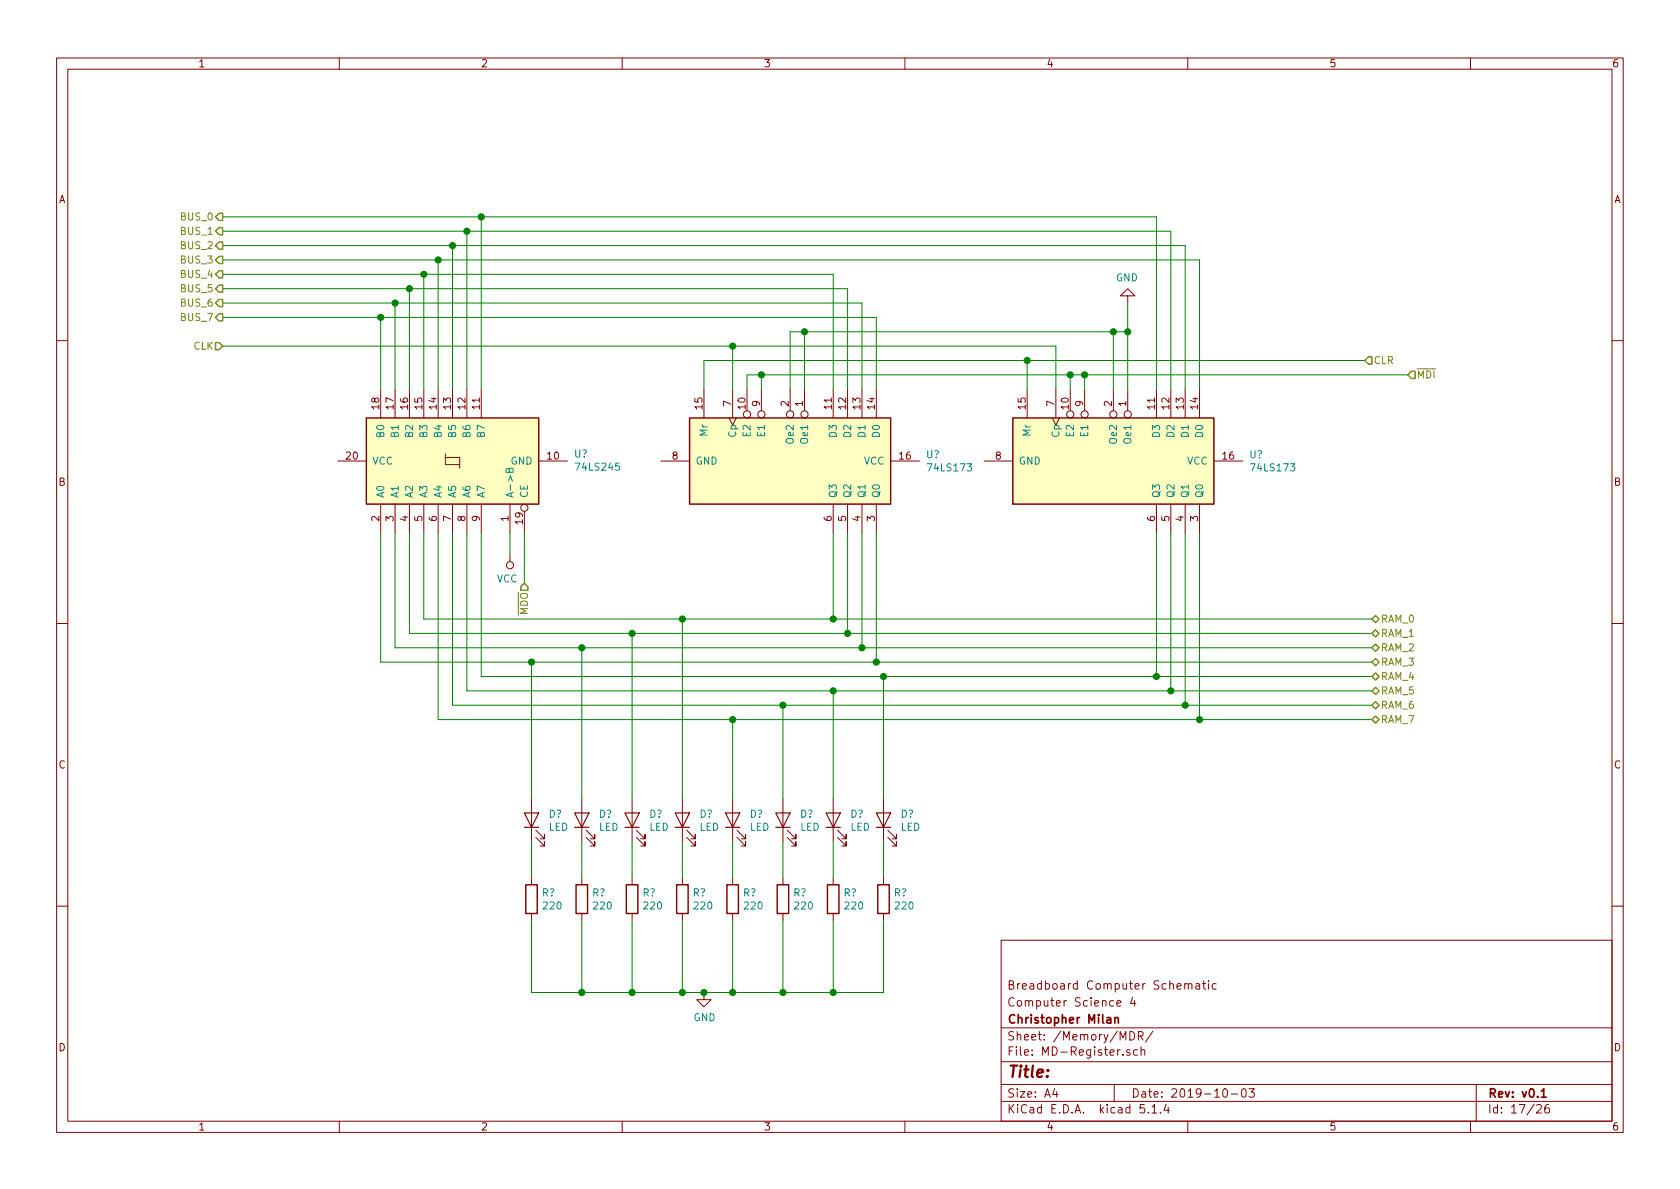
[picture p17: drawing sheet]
<svg xmlns="http://www.w3.org/2000/svg" width="297mm" height="210mm" viewBox="0 0 297 210" stroke-linecap="round" stroke-linejoin="round" font-family="sans-serif">
<defs><g id="words">
<text font-size="2.8" fill="#840000" x="178" y="190.5">Title:</text>
<g font-size="2.1" fill="#840000">
<text x="178" y="178">Computer Science 4</text>
<text x="178" y="175">Breadboard Computer Schematic</text>
<text x="178" y="184">Sheet: /Memory/MDR/</text>
<text x="178" y="181">Christopher Milan</text>
<text x="178" y="186.7">File: MD-Register.sch</text>
<text x="178" y="196.9">KiCad E.D.A. kicad 5.1.4</text>
<text x="178" y="194.1">Size: A4</text>
<text x="200" y="194.1">Date: 2019-10-03</text>
<text x="263" y="194.1">Rev: v0.1</text>
<text x="263" y="196.9">Id: 17/26</text>
</g>
<g font-size="1.8" fill="#840000">
<text x="35" y="11.9">1</text>
<text x="85" y="11.9">2</text>
<text x="135" y="11.9">3</text>
<text x="185" y="11.9">4</text>
<text x="235" y="11.9">5</text>
<text x="285" y="11.9">6</text>
<text x="10.4" y="35.9">A</text>
<text x="285.4" y="35.9">A</text>
<text x="129.3" y="71.9" transform="rotate(-90 129.3 71.9)">7</text>
<text x="134.4" y="71.9" transform="rotate(-90 134.4 71.9)">9</text>
<text x="139.4" y="71.9" transform="rotate(-90 139.4 71.9)">2</text>
<text x="142" y="71.9" transform="rotate(-90 142 71.9)">1</text>
<text x="186.4" y="71.9" transform="rotate(-90 186.4 71.9)">7</text>
<text x="191.5" y="71.9" transform="rotate(-90 191.5 71.9)">9</text>
<text x="196.6" y="71.9" transform="rotate(-90 196.6 71.9)">2</text>
<text x="199.1" y="71.9" transform="rotate(-90 199.1 71.9)">1</text>
<text x="67.1" y="72.3" transform="rotate(-90 67.1 72.3)">18</text>
<text x="69.6" y="72.3" transform="rotate(-90 69.6 72.3)">17</text>
<text x="72.1" y="72.3" transform="rotate(-90 72.1 72.3)">16</text>
<text x="74.7" y="72.3" transform="rotate(-90 74.7 72.3)">15</text>
<text x="77.2" y="72.3" transform="rotate(-90 77.2 72.3)">14</text>
<text x="79.8" y="72.3" transform="rotate(-90 79.8 72.3)">13</text>
<text x="82.3" y="72.3" transform="rotate(-90 82.3 72.3)">12</text>
<text x="84.8" y="72.3" transform="rotate(-90 84.8 72.3)">11</text>
<text x="124.2" y="72.3" transform="rotate(-90 124.2 72.3)">15</text>
<text x="131.8" y="72.3" transform="rotate(-90 131.8 72.3)">10</text>
<text x="147.1" y="72.3" transform="rotate(-90 147.1 72.3)">11</text>
<text x="149.6" y="72.3" transform="rotate(-90 149.6 72.3)">12</text>
<text x="152.1" y="72.3" transform="rotate(-90 152.1 72.3)">13</text>
<text x="154.7" y="72.3" transform="rotate(-90 154.7 72.3)">14</text>
<text x="181.4" y="72.3" transform="rotate(-90 181.4 72.3)">15</text>
<text x="189" y="72.3" transform="rotate(-90 189 72.3)">10</text>
<text x="204.2" y="72.3" transform="rotate(-90 204.2 72.3)">11</text>
<text x="206.8" y="72.3" transform="rotate(-90 206.8 72.3)">12</text>
<text x="209.3" y="72.3" transform="rotate(-90 209.3 72.3)">13</text>
<text x="211.8" y="72.3" transform="rotate(-90 211.8 72.3)">14</text>
<text x="61.3" y="81.3">20</text>
<text x="96.8" y="81.3">10</text>
<text x="118.9" y="81.3">8</text>
<text x="159.1" y="81.3">16</text>
<text x="176" y="81.3">8</text>
<text x="216.2" y="81.3">16</text>
<text x="10.4" y="85.9">B</text>
<text x="285.4" y="85.9">B</text>
<text x="67.1" y="92.2" transform="rotate(-90 67.1 92.2)">2</text>
<text x="69.6" y="92.2" transform="rotate(-90 69.6 92.2)">3</text>
<text x="72.1" y="92.2" transform="rotate(-90 72.1 92.2)">4</text>
<text x="74.7" y="92.2" transform="rotate(-90 74.7 92.2)">5</text>
<text x="77.2" y="92.2" transform="rotate(-90 77.2 92.2)">6</text>
<text x="79.8" y="92.2" transform="rotate(-90 79.8 92.2)">7</text>
<text x="82.3" y="92.2" transform="rotate(-90 82.3 92.2)">8</text>
<text x="84.8" y="92.2" transform="rotate(-90 84.8 92.2)">9</text>
<text x="89.9" y="92.2" transform="rotate(-90 89.9 92.2)">1</text>
<text x="92.5" y="92.7" transform="rotate(-90 92.5 92.7)">19</text>
<text x="147.1" y="92.2" transform="rotate(-90 147.1 92.2)">6</text>
<text x="149.6" y="92.2" transform="rotate(-90 149.6 92.2)">5</text>
<text x="152.1" y="92.2" transform="rotate(-90 152.1 92.2)">4</text>
<text x="154.7" y="92.2" transform="rotate(-90 154.7 92.2)">3</text>
<text x="204.2" y="92.2" transform="rotate(-90 204.2 92.2)">6</text>
<text x="206.8" y="92.2" transform="rotate(-90 206.8 92.2)">5</text>
<text x="209.3" y="92.2" transform="rotate(-90 209.3 92.2)">4</text>
<text x="211.8" y="92.2" transform="rotate(-90 211.8 92.2)">3</text>
<text x="10.4" y="135.9">C</text>
<text x="285.4" y="135.9">C</text>
<text x="10.4" y="185.9">D</text>
<text x="285.4" y="185.9">D</text>
<text x="35" y="199.9">1</text>
<text x="85" y="199.9">2</text>
<text x="135" y="199.9">3</text>
<text x="185" y="199.9">4</text>
<text x="235" y="199.9">5</text>
<text x="285" y="199.9">6</text>
</g>
<g font-size="1.8" fill="#848400">
<text x="32.2" y="41.5">BUS_1</text>
<text x="32.2" y="39">BUS_0</text>
<text x="32.2" y="46.6">BUS_3</text>
<text x="32.2" y="44.1">BUS_2</text>
<text x="32.2" y="51.7">BUS_5</text>
<text x="32.2" y="49.1">BUS_4</text>
<text x="32.2" y="56.8">BUS_7</text>
<text x="32.2" y="54.2">BUS_6</text>
<text x="34.2" y="61.8">CLK</text>
<text x="242.8" y="64.4">CLR</text>
<text x="250.4" y="66.9">MDI</text>
<text x="93.3" y="108.8" transform="rotate(-90 93.3 108.8)">MDO</text>
<text x="244.1" y="110.1">RAM_0</text>
<text x="244.1" y="112.6">RAM_1</text>
<text x="244.1" y="117.7">RAM_3</text>
<text x="244.1" y="115.2">RAM_2</text>
<text x="244.1" y="125.3">RAM_6</text>
<text x="244.1" y="122.8">RAM_5</text>
<text x="244.1" y="120.3">RAM_4</text>
<text x="244.1" y="127.9">RAM_7</text>
</g>
<g font-size="1.8" fill="#008484">
<text x="197.3" y="49.8">GND</text>
<text x="67.9" y="77.2" transform="rotate(-90 67.9 77.2)">B0</text>
<text x="70.5" y="77.2" transform="rotate(-90 70.5 77.2)">B1</text>
<text x="73" y="77.2" transform="rotate(-90 73 77.2)">B2</text>
<text x="75.6" y="77.2" transform="rotate(-90 75.6 77.2)">B3</text>
<text x="78.1" y="77.2" transform="rotate(-90 78.1 77.2)">B4</text>
<text x="80.6" y="77.2" transform="rotate(-90 80.6 77.2)">B5</text>
<text x="83.2" y="77.2" transform="rotate(-90 83.2 77.2)">B6</text>
<text x="85.7" y="77.2" transform="rotate(-90 85.7 77.2)">B7</text>
<text x="125.1" y="77.1" transform="rotate(-90 125.1 77.1)">Mr</text>
<text x="130.2" y="77.3" transform="rotate(-90 130.2 77.3)">Cp</text>
<text x="132.7" y="77.1" transform="rotate(-90 132.7 77.1)">E2</text>
<text x="135.3" y="77.1" transform="rotate(-90 135.3 77.1)">E1</text>
<text x="148" y="77.2" transform="rotate(-90 148 77.2)">D3</text>
<text x="150.5" y="77.2" transform="rotate(-90 150.5 77.2)">D2</text>
<text x="153" y="77.2" transform="rotate(-90 153 77.2)">D1</text>
<text x="155.6" y="77.2" transform="rotate(-90 155.6 77.2)">D0</text>
<text x="182.2" y="77.1" transform="rotate(-90 182.2 77.1)">Mr</text>
<text x="187.3" y="77.3" transform="rotate(-90 187.3 77.3)">Cp</text>
<text x="189.9" y="77.1" transform="rotate(-90 189.9 77.1)">E2</text>
<text x="192.4" y="77.1" transform="rotate(-90 192.4 77.1)">E1</text>
<text x="205.1" y="77.2" transform="rotate(-90 205.1 77.2)">D3</text>
<text x="207.6" y="77.2" transform="rotate(-90 207.6 77.2)">D2</text>
<text x="210.2" y="77.2" transform="rotate(-90 210.2 77.2)">D1</text>
<text x="212.7" y="77.2" transform="rotate(-90 212.7 77.2)">D0</text>
<text x="65.8" y="82.2">VCC</text>
<text x="90.3" y="82.2">GND</text>
<text x="101.5" y="80.9">U?</text>
<text x="102.1" y="83.2">74LS245</text>
<text x="122.9" y="82.2">GND</text>
<text x="140.3" y="78.3" transform="rotate(-90 140.3 78.3)">Oe2</text>
<text x="142.9" y="78.3" transform="rotate(-90 142.9 78.3)">Oe1</text>
<text x="152.7" y="82.2">VCC</text>
<text x="163.8" y="81">U?</text>
<text x="164.3" y="83.4">74LS173</text>
<text x="180.1" y="82.2">GND</text>
<text x="197.5" y="78.3" transform="rotate(-90 197.5 78.3)">Oe2</text>
<text x="200" y="78.3" transform="rotate(-90 200 78.3)">Oe1</text>
<text x="209.9" y="82.2">VCC</text>
<text x="220.9" y="81">U?</text>
<text x="221.5" y="83.4">74LS173</text>
<text x="67.9" y="88.1" transform="rotate(-90 67.9 88.1)">A0</text>
<text x="70.5" y="88.1" transform="rotate(-90 70.5 88.1)">A1</text>
<text x="73" y="88.1" transform="rotate(-90 73 88.1)">A2</text>
<text x="75.6" y="88.1" transform="rotate(-90 75.6 88.1)">A3</text>
<text x="78.1" y="88.1" transform="rotate(-90 78.1 88.1)">A4</text>
<text x="80.6" y="88.1" transform="rotate(-90 80.6 88.1)">A5</text>
<text x="83.2" y="88.1" transform="rotate(-90 83.2 88.1)">A6</text>
<text x="85.7" y="88.1" transform="rotate(-90 85.7 88.1)">A7</text>
<text x="90.8" y="88.1" transform="rotate(-90 90.8 88.1)">A-&gt;B</text>
<text x="93.3" y="88.1" transform="rotate(-90 93.3 88.1)">CE</text>
<text x="148" y="88.1" transform="rotate(-90 148 88.1)">Q3</text>
<text x="150.5" y="88.1" transform="rotate(-90 150.5 88.1)">Q2</text>
<text x="153" y="88.1" transform="rotate(-90 153 88.1)">Q1</text>
<text x="155.6" y="88.1" transform="rotate(-90 155.6 88.1)">Q0</text>
<text x="205.1" y="88.1" transform="rotate(-90 205.1 88.1)">Q3</text>
<text x="207.6" y="88.1" transform="rotate(-90 207.6 88.1)">Q2</text>
<text x="210.2" y="88.1" transform="rotate(-90 210.2 88.1)">Q1</text>
<text x="212.7" y="88.1" transform="rotate(-90 212.7 88.1)">Q0</text>
<text x="87.8" y="103">VCC</text>
<text x="97" y="146.9">LED</text>
<text x="97" y="144.6">D?</text>
<text x="105.9" y="146.9">LED</text>
<text x="105.9" y="144.6">D?</text>
<text x="114.8" y="146.9">LED</text>
<text x="114.8" y="144.6">D?</text>
<text x="123.7" y="146.9">LED</text>
<text x="123.7" y="144.6">D?</text>
<text x="132.6" y="146.9">LED</text>
<text x="132.6" y="144.6">D?</text>
<text x="141.5" y="146.9">LED</text>
<text x="141.5" y="144.6">D?</text>
<text x="150.3" y="146.9">LED</text>
<text x="150.4" y="144.6">D?</text>
<text x="159.2" y="146.9">LED</text>
<text x="159.3" y="144.6">D?</text>
<text x="95.8" y="158.5">R?</text>
<text x="96.2" y="160.8">220</text>
<text x="104.7" y="158.5">R?</text>
<text x="105.1" y="160.8">220</text>
<text x="113.6" y="158.5">R?</text>
<text x="113.9" y="160.8">220</text>
<text x="122.5" y="158.5">R?</text>
<text x="122.8" y="160.8">220</text>
<text x="131.4" y="158.5">R?</text>
<text x="131.7" y="160.8">220</text>
<text x="140.3" y="158.5">R?</text>
<text x="140.6" y="160.8">220</text>
<text x="149.2" y="158.5">R?</text>
<text x="149.5" y="160.8">220</text>
<text x="158.1" y="158.5">R?</text>
<text x="158.4" y="160.8">220</text>
<text x="122.6" y="180.6">GND</text>
</g>
</g></defs>
<g fill="none" stroke="#840000" stroke-width=".18">
<path d="M10 10.3h277v189.9h-277zM12 12.2h273v186.1h-273zM60 10.3v1.9M110 10.3v1.9M160 10.3v1.9M210 10.3v1.9M260 10.3v1.9M199.4 52.3h1.3l-1.3-1.3-1.3 1.3h1.3v1.3M10 60.2h2M67.3 68.8v5.1M69.8 68.8v5.1M72.4 68.8v5.1"/>
<path d="M74.9 68.8v5.1M77.5 68.8v5.1M80 68.8v5.1M82.5 68.8v5.1M85.1 68.8v5.1M124.5 68.8v5.1M128.9 73.9l.6 1.3 .7-1.3M129.5 68.8v5.1M132.1 68.8v3.8M134.6 68.8v3.8M139.7 68.8v3.8M142.2 68.8v3.8"/>
<path d="M147.3 68.8v5.1M149.9 68.8v5.1M152.4 68.8v5.1M154.9 68.8v5.1M181.6 68.8v5.1M186.1 73.9l.6 1.3 .6-1.3M186.7 68.8v5.1M189.2 68.8v3.8M191.8 68.8v3.8M196.8 68.8v3.8M199.4 68.8v3.8M204.5 68.8v5.1"/>
<path d="M207 68.8v5.1M209.5 68.8v5.1M212.1 68.8v5.1M285 60.2h2M59.7 81.5h5.1M67.3 89.1v5.1M69.8 89.1v5.1M72.4 89.1v5.1M74.9 89.1v5.1M77.5 89.1v5.1M78.7 80.9v1.3h2.6M78.7 80.3v.6h2.6v1.9"/>
<path d="M80 89.1v5.1M82.5 89.1v5.1M85.1 89.1v5.1M90.2 89.1v5.1M90.2 98v1.3M92.7 90.4v3.8M95.2 81.5h5.1M116.8 81.5h5.1M147.3 89.1v5.1M149.9 89.1v5.1M152.4 89.1v5.1M154.9 89.1v5.1"/>
<path d="M157.5 81.5h5.1M174 81.5h5.1M204.5 89.1v5.1M207 89.1v5.1M209.5 89.1v5.1M212.1 89.1v5.1M214.6 81.5h5.1M10 110.3h2M285 110.3h2M94 141.2v7.6M94 155.2v1.3M94.7 148.1l1.6 1.5v-.8v.8h-.8"/>
<path d="M94.7 146.8l1.6 1.5v-.7v.7h-.8M102.9 141.2v7.6M102.9 155.2v1.3M103.6 148.1l1.6 1.5v-.8v.8h-.8M103.6 146.8l1.6 1.5v-.7v.7h-.8M111.8 141.2v7.6M111.8 155.2v1.3M112.5 148.1l1.5 1.5v-.8v.8h-.7M112.5 146.8l1.5 1.5v-.7v.7h-.7M120.6 141.2v7.6M120.6 155.2v1.3M121.4 148.1l1.5 1.5v-.8v.8h-.7"/>
<path d="M121.4 146.8l1.5 1.5v-.7v.7h-.7M129.5 141.2v7.6M129.5 155.2v1.3M130.3 148.1l1.5 1.5v-.8v.8h-.7M130.3 146.8l1.5 1.5v-.7v.7h-.7M138.4 141.2v7.6M138.4 155.2v1.3M139.2 148.1l1.5 1.5v-.8v.8h-.7M139.2 146.8l1.5 1.5v-.7v.7h-.7M147.3 141.2v7.6M147.3 155.2v1.3M148.1 148.1l1.5 1.5v-.8v.8h-.8"/>
<path d="M148.1 146.8l1.5 1.5v-.7v.7h-.8M156.2 141.2v7.6M156.2 155.2v1.3M157 148.1l1.5 1.5v-.8v.8h-.8M157 146.8l1.5 1.5v-.7v.7h-.8M10 160.2h2M94 161.5v1.3M102.9 161.5v1.3M111.8 161.5v1.3M120.6 161.5v1.3M124.5 175.5v1.3h1.2l-1.2 1.2-1.3-1.2h1.3M129.5 161.5v1.3"/>
<path d="M138.4 161.5v1.3M147.3 161.5v1.3M156.2 161.5v1.3M177 166.3h108v32h-108zM197.5 177.4l.7-.1-.1-.3-.4-.1-.2 .2 .1 .7h.5M200.3 176.3l-.4 1.1h.9M200.6 176.9v1M209.5 174.1l.2-.2 .3 .1 .1 .9M210.1 174.1l.2-.2 .4 .1v.9M211.5 174h.5l.1 .9M212.1 174.3l-.5 .1-.2 .2 .1 .2 .1 .1 .5-.1M212.6 173.9h.6"/>
<path d="M212.8 173.4v1.3l.4 .2M213.7 173.4v.2M213.7 173.9v1M215 174l-.4-.1-.3 .3 .2 .6h.5M285 160.2h2M60 198.3v1.9M110 198.3v1.9M160 198.3v1.9M177 194.8h108M177 191.8h108M177 187.8h108M177 181.8h108"/>
<path d="M186.5 192.5l-.4 1h1M186.8 193v1M197 191.8v3M199.8 185.7a.37 .37 0 0 0-.6 .1l.1 .2 .5 .2v.1l-.2 .3-.4-.1M199.8 182.4a.75 .75 0 0 1 .8 .8 .75 .75 0 0 1-.8 .7zM201.1 185.7l-.4-.1-.3 .3 .1 .6 .2 .1 .4-.1M201.3 183.2l.7-.1 .1-.2v-.3l-.3-.2h-.5v1.5M201.6 183.2l.5 .7M201.8 185.7a.37 .37 0 0 1 .6 .1v.8M201.8 185.1v1.5M202.3 195.3h-.7l-.1 .7 .3-.1 .5 .1 .1 .2-.1 .5-.2 .1-.6-.1M203 196.7v.1"/>
<path d="M203.7 195.8l.4-.5v1.5M203.7 196.8h.8M203.8 182.3l-1.3 2M205.2 196.7v.1M206.2 195.2l-.4 1.1h1M206.6 195.8v1M210 198.3v1.9M216.3 192.7l.4-.2a.94 .94 0 0 1 0 1.5 .79 .79 0 0 1-.4-1.3zM217.7 193.5h1.1M219.6 192.7l.4-.2a.94 .94 0 0 1 0 1.5 .82 .82 0 0 1-.4-1.3zM220.8 192.5h1l-.5 .6 .4 .1v.7l-.2 .1-.7-.1M260 198.3v1.9"/>
<path d="M261 191.8v6.5M271.7 195.5l.2-.2h.4l.2 .5-.9 1h.9M273.8 195.3a.59 .59 0 0 0-.7 .7l.1 .7 .2 .1 .5-.1 .1-.5-.2-.2-.4-.1-.3 .3"/>
<circle cx="132.1" cy="73.3" r=".63"/>
<circle cx="134.6" cy="73.3" r=".63"/>
<circle cx="139.7" cy="73.3" r=".63"/>
<circle cx="142.2" cy="73.3" r=".63"/>
<circle cx="189.2" cy="73.3" r=".63"/>
<circle cx="191.8" cy="73.3" r=".63"/>
<circle cx="196.8" cy="73.3" r=".63"/>
<circle cx="199.4" cy="73.3" r=".63"/>
<circle cx="90.2" cy="99.9" r=".63"/>
<circle cx="92.7" cy="89.8" r=".63"/>
</g>
<path d="M197.1 179.9v1M195.7 180h.6l.1 .9M196.4 180.3l-.5 .1-.2 .2v.2l.2 .1 .5-.1M197.1 180.1l.2-.2 .4 .1v.9M272.5 193l.4-.5v1.5M272.5 194h.9" fill="none" stroke="#840000" stroke-width=".3"/>
<g fill="none" stroke="#840000" stroke-width=".2">
<path d="M92.7 143.8h2.5l-1.2 2.5zM92.7 146.3h2.5M101.6 143.8h2.5l-1.2 2.5zM101.6 146.3h2.5M110.5 143.8h2.5l-1.2 2.5zM110.5 146.3h2.5M119.4 143.8h2.5l-1.3 2.5zM119.4 146.3h2.5M128.3 143.8h2.5l-1.3 2.5zM128.3 146.3h2.5M137.2 143.8h2.5l-1.3 2.5zM137.2 146.3h2.5"/>
<path d="M146 143.8h2.6l-1.3 2.5zM146 146.3h2.6M154.9 143.8h2.6l-1.3 2.5zM154.9 146.3h2.6"/>
</g>
<g fill="#ffffc2" stroke="#ffffc2" stroke-width=".18">
<path d="M179.1 73.9h35.5v15.2h-35.5z"/>
<path d="M121.9 73.9h35.6v15.2h-35.6z"/>
<path d="M64.8 73.9h30.4v15.2h-30.4z"/>
</g>
<path d="M64.8 73.9h30.4v15.2h-30.4zM121.9 73.9h35.6v15.2h-35.6zM179.1 73.9h35.5v15.2h-35.5zM93 156.5h2v5h-2zM101.9 156.5h2v5h-2zM110.7 156.5h2.1v5h-2.1zM119.6 156.5h2.1v5h-2.1zM128.5 156.5h2.1v5h-2.1zM137.4 156.5h2v5h-2zM146.3 156.5h2v5h-2zM155.2 156.5h2v5h-2z" fill="none" stroke="#840000" stroke-width=".25"/>
<path d="M90.1 83.1l.2-.3h.2l.2 .2v.5h-1.2l.1-.6 .2-.1 .2 .2 .1 .5" fill="none" stroke="#008484" stroke-width=".18"/>
<g fill="none" stroke="#008400" stroke-width=".18">
<path d="M39.4 38.3h165.1v30.5M85.1 38.3v30.5M39.4 48.5h107.9v20.3M39.4 43.4h170.1v25.4M39.4 46h172.7v22.8M39.4 40.9h167.6v27.9M39.4 51h110.5v17.8M39.4 56.1h115.5v12.7M39.4 53.6h113v15.2M67.3 56.1v12.7M69.8 53.6v15.2M72.4 51v17.8"/>
<path d="M74.9 48.5v20.3M77.5 46v22.8M80 43.4v25.4M82.5 40.9v27.9M142.2 58.7v10.1M196.8 58.7v10.1M199.4 58.7h-59.7v10.1M199.4 53.6v15.2M39.4 61.2h147.3v7.6M129.5 61.2v7.6M134.6 66.3v2.5M181.6 63.7v5.1"/>
<path d="M189.2 66.3v2.5M191.8 66.3v2.5M241.3 63.7h-116.8v5.1M248.9 66.3h-116.8v2.5M67.3 94.2v22.9h175.3M69.8 94.2v20.3h172.8M72.4 94.2v17.8h170.2M74.9 94.2v15.3h167.7M77.5 94.2v33h165.1M80 94.2v30.5h162.6M82.5 94.2v28h160.1M85.1 94.2v25.4h157.5"/>
<path d="M90.2 94.2v3.8M92.7 94.2v8.9M147.3 94.2v15.3M149.9 94.2v17.8M152.4 94.2v20.3M154.9 94.2v22.9M204.5 94.2v25.4M207 94.2v28M209.5 94.2v30.5M212.1 94.2v33M94 117.1v24.1M102.9 114.5v26.7"/>
<path d="M111.8 112v29.2M120.6 109.5v31.7M156.2 119.6v21.6M129.5 127.2v14M138.4 124.7v16.5M147.3 122.2v19M94 148.8v6.4M102.9 148.8v6.4M111.8 148.8v6.4M120.6 148.8v6.4M129.5 148.8v6.4M138.4 148.8v6.4"/>
<path d="M147.3 148.8v6.4M156.2 148.8v6.4M94 162.8v12.7h62.2v-12.7M102.9 162.8v12.7M111.8 162.8v12.7M120.6 162.8v12.7M129.5 162.8v12.7M138.4 162.8v12.7M147.3 162.8v12.7"/>
</g>
<g fill="none" stroke="#848400" stroke-width=".25">
<path d="M38.7 37.7h.7v1.3h-.7l-.6-.7zM38.7 40.3h.7v1.2h-.7l-.6-.6zM38.7 55.5h.7v1.3h-.7l-.6-.7zM38.7 53h.7v1.2h-.7l-.6-.6zM38.7 50.4h.7v1.3h-.7l-.6-.7zM38.7 47.9h.7v1.2h-.7l-.6-.6zM38.7 45.3h.7v1.3h-.7l-.6-.6zM38.7 42.8h.7v1.3h-.7l-.6-.7zM38.1 60.6h.6l.7 .6-.7 .6h-.6zM241.9 63.1h.7v1.3h-.7l-.6-.7zM249.6 65.7h.6v1.2h-.6l-.7-.6zM92.7 103.1l.6 .7v.6h-1.2v-.6z"/>
<path d="M242.6 109.5l.6-.7 .6 .7-.6 .6zM242.6 117.1l.6-.6 .6 .6-.6 .6zM242.6 114.5l.6-.6 .6 .6-.6 .7zM242.6 112l.6-.6 .6 .6-.6 .6zM243.2 119l.6 .6-.6 .7-.6-.7zM242.6 127.2l.6-.6 .6 .6-.6 .7zM242.6 124.7l.6-.6 .6 .6-.6 .6zM242.6 122.2l.6-.7 .6 .7-.6 .6z"/>
</g>
<g fill="#008400" stroke="#008400" stroke-width=".25">
<circle cx="181.6" cy="63.7" r=".51"/>
<circle cx="72.4" cy="51" r=".51"/>
<circle cx="69.9" cy="53.6" r=".51"/>
<circle cx="134.6" cy="66.3" r=".51"/>
<circle cx="189.2" cy="66.3" r=".51"/>
<circle cx="74.9" cy="48.5" r=".51"/>
<circle cx="67.3" cy="56.1" r=".51"/>
<circle cx="191.8" cy="66.3" r=".51"/>
<circle cx="77.5" cy="46" r=".51"/>
<circle cx="199.4" cy="58.7" r=".51"/>
<circle cx="142.2" cy="58.7" r=".51"/>
<circle cx="196.9" cy="58.7" r=".51"/>
<circle cx="147.3" cy="122.2" r=".51"/>
<circle cx="102.9" cy="175.5" r=".51"/>
<circle cx="111.8" cy="175.5" r=".51"/>
<circle cx="120.7" cy="175.5" r=".51"/>
<circle cx="209.6" cy="124.7" r=".51"/>
<circle cx="147.3" cy="175.5" r=".51"/>
<circle cx="207" cy="122.2" r=".51"/>
<circle cx="138.4" cy="175.5" r=".51"/>
<circle cx="204.5" cy="119.6" r=".51"/>
<circle cx="129.5" cy="175.5" r=".51"/>
<circle cx="154.9" cy="117.1" r=".51"/>
<circle cx="124.5" cy="175.5" r=".51"/>
<circle cx="156.2" cy="119.6" r=".51"/>
<circle cx="152.4" cy="114.5" r=".51"/>
<circle cx="212.1" cy="127.2" r=".51"/>
<circle cx="138.4" cy="124.7" r=".51"/>
<circle cx="149.9" cy="112" r=".51"/>
<circle cx="129.5" cy="127.2" r=".51"/>
<circle cx="120.7" cy="109.5" r=".51"/>
<circle cx="147.3" cy="109.5" r=".51"/>
<circle cx="111.8" cy="112" r=".51"/>
<circle cx="102.9" cy="114.5" r=".51"/>
<circle cx="94" cy="117.1" r=".51"/>
<circle cx="129.5" cy="61.2" r=".51"/>
<circle cx="85.1" cy="38.3" r=".51"/>
<circle cx="82.6" cy="40.9" r=".51"/>
<circle cx="80" cy="43.4" r=".51"/>
</g>
<use href="#words"/>
</svg>
